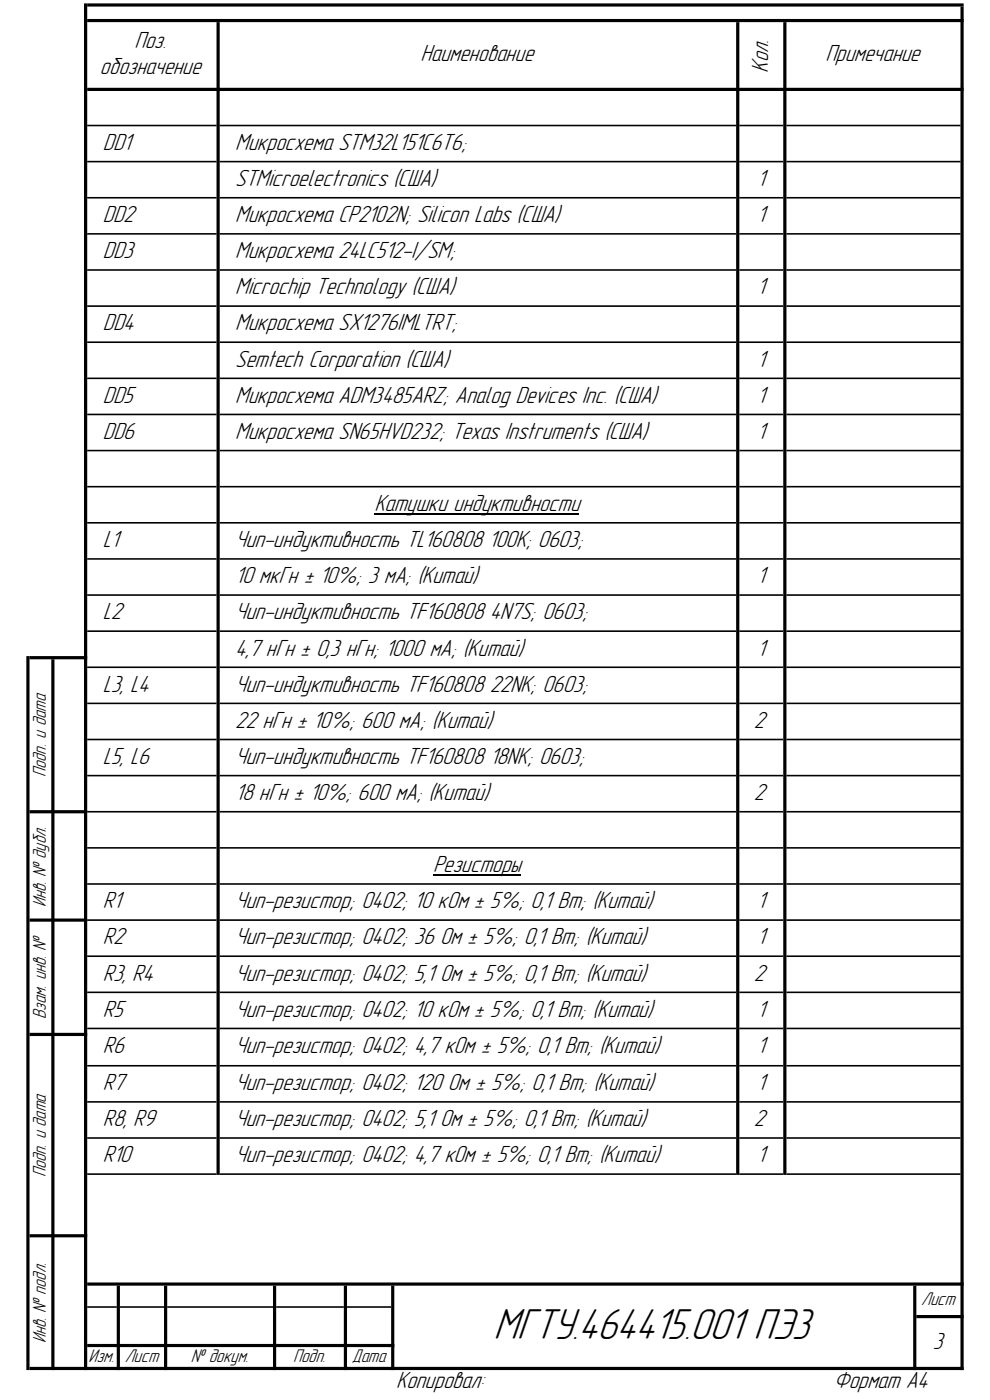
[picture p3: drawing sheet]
<svg xmlns="http://www.w3.org/2000/svg" width="210mm" height="297mm" viewBox="0 0 210 297" stroke-linecap="round" stroke-linejoin="round" font-family="sans-serif">
<defs><g id="words">
<text font-size="9.7" x="104.7" y="284">МГТУ.464415.001 ПЭ3</text>
<g font-size="5.2">
<text x="28.5" y="10.2">Поз.</text>
<text x="21.2" y="15.7">обозначение</text>
<text x="89.2" y="13">Наименование</text>
<text x="162.9" y="15.4" transform="rotate(-90 162.9 15.4)">Кол.</text>
<text x="175.1" y="13">Примечание</text>
<text x="21.8" y="31.8">DD1</text>
<text x="49.9" y="31.8">Микросхема STM32L151C6T6;</text>
<text x="49.9" y="39.5">STMicroelectronics (США)</text>
<text x="160.6" y="39.5">1</text>
<text x="21.8" y="47.1">DD2</text>
<text x="49.9" y="47.1">Микросхема CP2102N; Silicon Labs (США)</text>
<text x="160.6" y="47.1">1</text>
<text x="21.8" y="54.8">DD3</text>
<text x="49.9" y="54.8">Микросхема 24LC512-I/SM;</text>
<text x="49.9" y="62.4">Microchip Technology (США)</text>
<text x="160.6" y="62.4">1</text>
<text x="21.8" y="70.1">DD4</text>
<text x="49.9" y="70.1">Микросхема SX1276IMLTRT;</text>
<text x="49.9" y="77.8">Semtech Corporation (США)</text>
<text x="160.6" y="77.8">1</text>
<text x="21.8" y="85.4">DD5</text>
<text x="49.9" y="85.4">Микросхема ADM3485ARZ; Analog Devices Inc. (США)</text>
<text x="160.6" y="85.4">1</text>
<text x="21.8" y="93.1">DD6</text>
<text x="49.9" y="93.1">Микросхема SN65HVD232; Texas Instruments (США)</text>
<text x="160.6" y="93.1">1</text>
<text x="79.4" y="108.4">Катушки индуктивности</text>
<text x="21.8" y="116.1">L1</text>
<text x="49.9" y="116.1">Чип-индуктивность TL160808 100K; 0603;</text>
<text x="49.9" y="123.7">10 мкГн ± 10%; 3 мА; (Китай)</text>
<text x="160.6" y="123.7">1</text>
<text x="21.8" y="131.4">L2</text>
<text x="49.9" y="131.4">Чип-индуктивность TF160808 4N7S; 0603;</text>
<text x="49.9" y="139.1">4,7 нГн ± 0,3 нГн; 1000 мА; (Китай)</text>
<text x="160.6" y="139.1">1</text>
<text x="21.8" y="146.7">L3, L4</text>
<text x="49.9" y="146.7">Чип-индуктивность TF160808 22NK; 0603;</text>
<text x="49.9" y="154.4">22 нГн ± 10%; 600 мА; (Китай)</text>
<text x="159.9" y="154.4">2</text>
<text x="21.8" y="162.1">L5, L6</text>
<text x="49.9" y="162.1">Чип-индуктивность TF160808 18NK; 0603;</text>
<text x="49.9" y="169.7">18 нГн ± 10%; 600 мА; (Китай)</text>
<text x="159.9" y="169.7">2</text>
<text x="91.9" y="185">Резисторы</text>
<text x="21.8" y="192.7">R1</text>
<text x="49.9" y="192.7">Чип-резистор; 0402; 10 кОм ± 5%; 0,1 Вт; (Китай)</text>
<text x="160.6" y="192.7">1</text>
<text x="21.8" y="200.4">R2</text>
<text x="49.9" y="200.4">Чип-резистор; 0402; 36 Ом ± 5%; 0,1 Вт; (Китай)</text>
<text x="160.6" y="200.4">1</text>
<text x="21.8" y="208">R3, R4</text>
<text x="49.9" y="208">Чип-резистор; 0402; 5,1 Ом ± 5%; 0,1 Вт; (Китай)</text>
<text x="159.9" y="208">2</text>
<text x="21.8" y="215.7">R5</text>
<text x="49.9" y="215.7">Чип-резистор; 0402; 10 кОм ± 5%; 0,1 Вт; (Китай)</text>
<text x="160.6" y="215.7">1</text>
<text x="21.8" y="223.5">R6</text>
<text x="49.9" y="223.5">Чип-резистор; 0402; 4,7 кОм ± 5%; 0,1 Вт; (Китай)</text>
<text x="160.6" y="223.5">1</text>
<text x="21.8" y="231.3">R7</text>
<text x="49.9" y="231.3">Чип-резистор; 0402; 120 Ом ± 5%; 0,1 Вт; (Китай)</text>
<text x="160.6" y="231.3">1</text>
<text x="21.8" y="238.9">R8, R9</text>
<text x="49.9" y="238.9">Чип-резистор; 0402; 5,1 Ом ± 5%; 0,1 Вт; (Китай)</text>
<text x="159.9" y="238.9">2</text>
<text x="21.8" y="246.6">R10</text>
<text x="49.9" y="246.6">Чип-резистор; 0402; 4,7 кОм ± 5%; 0,1 Вт; (Китай)</text>
<text x="160.6" y="246.6">1</text>
<text x="197.9" y="286.1">3</text>
<text x="84" y="294.5">Копировал:</text>
<text x="176.9" y="294.5">Формат А4</text>
</g>
<g font-size="4.1">
<text x="9.7" y="164.8" transform="rotate(-90 9.7 164.8)">Подп. и дата</text>
<text x="9.7" y="192.4" transform="rotate(-90 9.7 192.4)">Инв. № дубл.</text>
<text x="9.7" y="216.1" transform="rotate(-90 9.7 216.1)">Взам. инв. №</text>
<text x="9.7" y="249.7" transform="rotate(-90 9.7 249.7)">Подп. и дата</text>
<text x="195.4" y="276.9">Лист</text>
<text x="9.7" y="285" transform="rotate(-90 9.7 285)">Инв. № подл.</text>
<text x="18.8" y="289.1">Изм. Лист</text>
<text x="40.5" y="288.9">№ докум.</text>
<text x="62.2" y="289.1">Подп.</text>
<text x="74.6" y="289.1">Дата</text>
</g>
</g></defs>
<path d="M79.4 109h43.5M91.9 185.6h18.5" fill="none" stroke="#000" stroke-width=".25"/>
<g fill="#000">
<path d="M17.8 .7h.7v290h-.7zM203.8 1.4h.6v289.3h-.6zM45.9 4.7h.7v244.6h-.7zM156.2 4.7h.6v244.6h-.6zM166.2 4.7h.6v244.6h-.6zM5.6 139.2h.7v151.5h-.7zM10.9 139.9h.7v150.8h-.7zM24.8 272.8h.6v17.9h-.6zM34.8 272.8h.7v17.9h-.7zM57.9 272.8h.7v17.9h-.7zM72.9 272.8h.7v17.9h-.7zM83 272.8h.7v17.9h-.7zM193.7 272.8h.7v17.9h-.7z" fill-rule="evenodd"/>
<path d="M18.5 .7h185.9v.7h-185.9zM18.5 4h185.9v.7h-185.9zM18.5 18.6h185.9v.7h-185.9zM166.8 26.5h37v.3h-37zM166.8 34.1h37v.4h-37zM166.8 41.8h37v.3h-37zM166.8 49.4h37v.4h-37zM166.8 57.1h37v.3h-37zM166.8 64.8h37v.3h-37zM166.8 72.4h37v.4h-37zM166.8 80.1h37v.3h-37zM166.8 87.8h37v.3h-37zM166.8 95.4h37v.4h-37zM166.8 103.1h37v.3h-37zM166.8 110.7h37v.4h-37zM166.8 118.4h37v.3h-37zM166.8 126.1h37v.3h-37zM166.8 133.7h37v.4h-37zM6.3 139.2h12.2v.7h-12.2zM166.8 141.4h37v.3h-37zM166.8 149.1h37v.3h-37zM166.8 156.7h37v.4h-37zM166.8 164.4h37v.3h-37zM166.8 172h37v.4h-37zM166.8 179.7h37v.3h-37zM166.8 187.4h37v.3h-37zM166.8 195h37v.4h-37zM166.8 202.7h37v.3h-37zM166.8 210.4h37v.3h-37zM166.8 218h37v.4h-37zM6.3 219.1h12.2v.7h-12.2zM166.8 225.9h37v.4h-37zM166.8 233.6h37v.3h-37zM166.8 241.3h37v.3h-37zM166.8 248.9h37v.4h-37zM6.3 261.8h12.2v.7h-12.2zM18.5 272.1h185.9v.7h-185.9zM73.6 277.1h9.4v.4h-9.4zM194.4 279h10v.7h-10zM18.5 285.1h65.2v.7h-65.2zM6.3 290h198.1v.7h-198.1z" fill-rule="evenodd"/>
<path d="M18.5 26.5h27.4v.3h-27.4zM46.6 26.5h109.6v.3h-109.6zM156.8 26.5h9.4v.3h-9.4zM18.5 34.1h27.4v.4h-27.4zM46.6 34.1h109.6v.4h-109.6zM156.8 34.1h9.4v.4h-9.4zM18.5 41.8h27.4v.3h-27.4zM46.6 41.8h109.6v.3h-109.6zM156.8 41.8h9.4v.3h-9.4zM18.5 49.4h27.4v.4h-27.4zM46.6 49.4h109.6v.4h-109.6zM156.8 49.4h9.4v.4h-9.4zM18.5 57.1h27.4v.3h-27.4zM46.6 57.1h109.6v.3h-109.6zM156.8 57.1h9.4v.3h-9.4zM18.5 64.8h27.4v.3h-27.4zM46.6 64.8h109.6v.3h-109.6zM156.8 64.8h9.4v.3h-9.4zM18.5 72.4h27.4v.4h-27.4zM46.6 72.4h109.6v.4h-109.6zM156.8 72.4h9.4v.4h-9.4zM18.5 80.1h27.4v.3h-27.4zM46.6 80.1h109.6v.3h-109.6zM156.8 80.1h9.4v.3h-9.4zM18.5 87.8h27.4v.3h-27.4zM46.6 87.8h109.6v.3h-109.6zM156.8 87.8h9.4v.3h-9.4zM18.5 95.4h27.4v.4h-27.4zM46.6 95.4h109.6v.4h-109.6zM156.8 95.4h9.4v.4h-9.4zM18.5 103.1h27.4v.3h-27.4zM46.6 103.1h109.6v.3h-109.6zM156.8 103.1h9.4v.3h-9.4zM18.5 110.7h27.4v.4h-27.4zM46.6 110.7h109.6v.4h-109.6zM156.8 110.7h9.4v.4h-9.4zM18.5 118.4h27.4v.3h-27.4zM46.6 118.4h109.6v.3h-109.6zM156.8 118.4h9.4v.3h-9.4zM18.5 126.1h27.4v.3h-27.4zM46.6 126.1h109.6v.3h-109.6zM156.8 126.1h9.4v.3h-9.4zM18.5 133.7h27.4v.4h-27.4zM46.6 133.7h109.6v.4h-109.6zM156.8 133.7h9.4v.4h-9.4zM18.5 141.4h27.4v.3h-27.4zM46.6 141.4h109.6v.3h-109.6zM156.8 141.4h9.4v.3h-9.4zM18.5 149.1h27.4v.3h-27.4zM46.6 149.1h109.6v.3h-109.6zM156.8 149.1h9.4v.3h-9.4zM18.5 156.7h27.4v.4h-27.4zM46.6 156.7h109.6v.4h-109.6zM156.8 156.7h9.4v.4h-9.4zM18.5 164.4h27.4v.3h-27.4zM46.6 164.4h109.6v.3h-109.6zM156.8 164.4h9.4v.3h-9.4zM6.3 171.9h12.2v.7h-12.2z" fill-rule="evenodd"/>
<path d="M18.5 172h27.4v.4h-27.4zM46.6 172h109.6v.4h-109.6zM156.8 172h9.4v.4h-9.4zM18.5 179.7h27.4v.3h-27.4zM46.6 179.7h109.6v.3h-109.6zM156.8 179.7h9.4v.3h-9.4zM18.5 187.4h27.4v.3h-27.4zM46.6 187.4h109.6v.3h-109.6zM156.8 187.4h9.4v.3h-9.4zM6.3 194.9h12.2v.6h-12.2z" fill-rule="evenodd"/>
<path d="M18.5 195h27.4v.4h-27.4zM46.6 195h109.6v.4h-109.6zM156.8 195h9.4v.4h-9.4zM18.5 202.7h27.4v.3h-27.4zM46.6 202.7h109.6v.3h-109.6zM156.8 202.7h9.4v.3h-9.4zM18.5 210.4h27.4v.3h-27.4zM46.6 210.4h109.6v.3h-109.6zM156.8 210.4h9.4v.3h-9.4zM18.5 218h27.4v.4h-27.4zM46.6 218h109.6v.4h-109.6zM156.8 218h9.4v.4h-9.4zM18.5 225.9h27.4v.4h-27.4zM46.6 225.9h109.6v.4h-109.6zM156.8 225.9h9.4v.4h-9.4zM18.5 233.6h27.4v.3h-27.4zM46.6 233.6h109.6v.3h-109.6zM156.8 233.6h9.4v.3h-9.4zM18.5 241.3h27.4v.3h-27.4zM46.6 241.3h109.6v.3h-109.6zM156.8 241.3h9.4v.3h-9.4zM18.5 248.9h27.4v.4h-27.4zM46.6 248.9h109.6v.4h-109.6zM156.8 248.9h9.4v.4h-9.4zM18.5 277.1h6.3v.4h-6.3zM25.4 277.1h9.4v.4h-9.4zM35.5 277.1h22.4v.4h-22.4zM58.6 277.1h14.3v.4h-14.3z" fill-rule="evenodd"/>
</g>
<use href="#words"/>
</svg>
